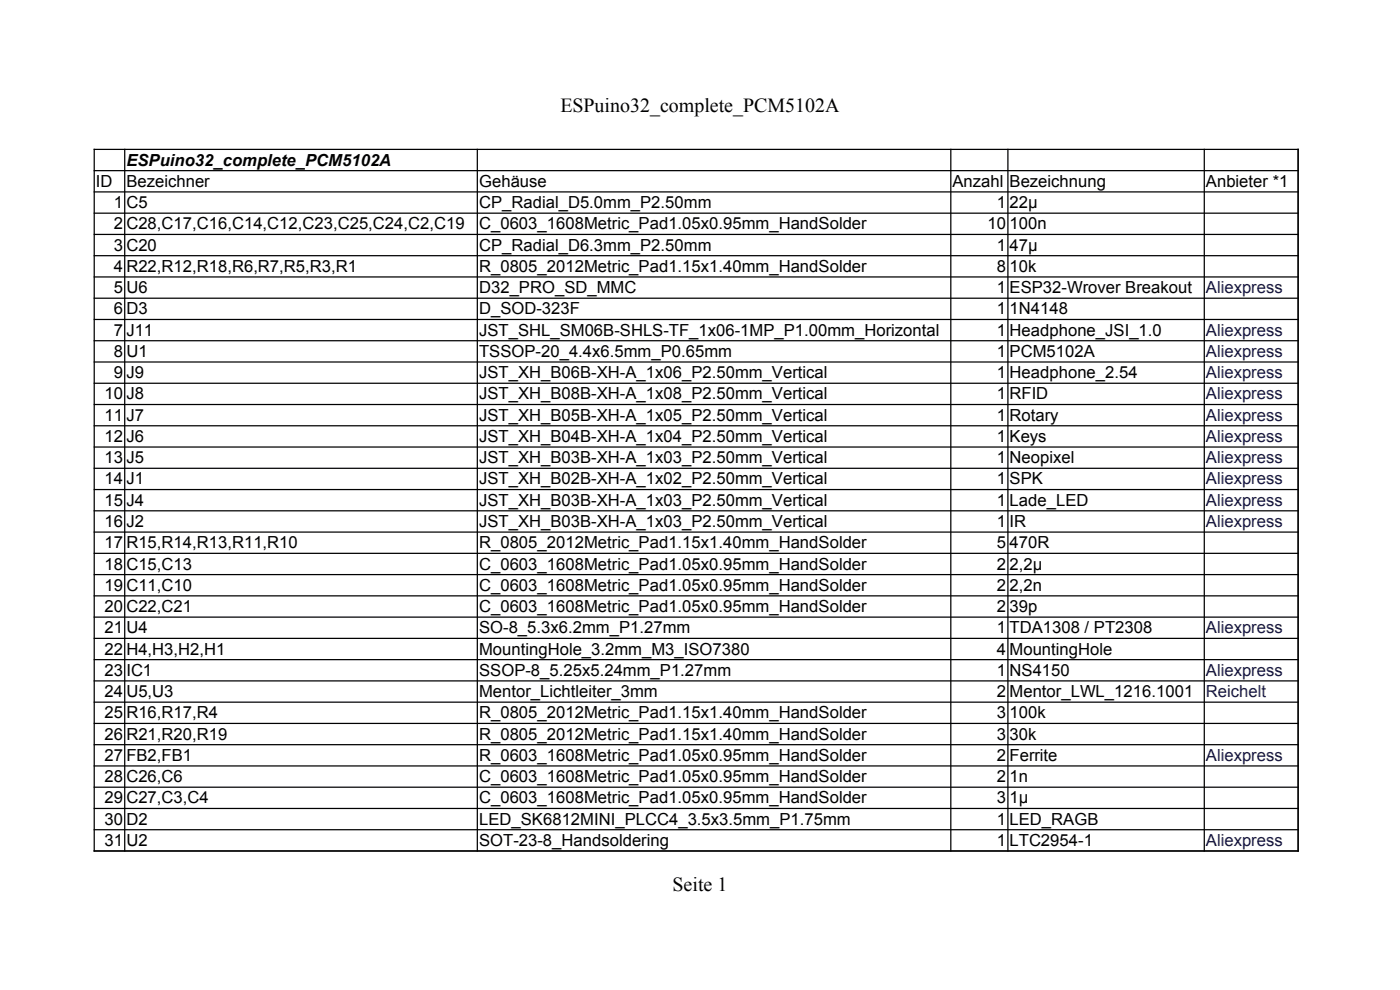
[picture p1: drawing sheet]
<svg xmlns="http://www.w3.org/2000/svg" width="297mm" height="210mm" viewBox="0 0 297 210" stroke-linecap="round" stroke-linejoin="round" font-family="sans-serif">
<defs><g id="words">
<g font-size="4.2">
<text x="118.9" y="23.8">ESPuino32_complete_PCM5102A</text>
<text x="142.7" y="189.1">Seite 1</text>
</g>
<g font-size="3.5">
<text x="26.8" y="35.1">ESPuino32_complete_PCM5102A</text>
<text x="20.4" y="39.6">ID</text>
<text x="26.8" y="39.6">Bezeichner</text>
<text x="101.6" y="39.6">Gehäuse</text>
<text x="202.1" y="39.6">Anzahl</text>
<text x="214.2" y="39.6">Bezeichnung</text>
<text x="255.8" y="39.6">Anbieter *1</text>
<text x="24.1" y="44.1">1</text>
<text x="26.8" y="44.1">C5</text>
<text x="101.6" y="44.1">CP_Radial_D5.0mm_P2.50mm</text>
<text x="211.5" y="44.1">1</text>
<text x="214.2" y="44.1">22µ</text>
<text x="24.1" y="48.7">2</text>
<text x="24.1" y="53.2">3</text>
<text x="26.8" y="48.7">C28,C17,C16,C14,C12,C23,C25,C24,C2,C19</text>
<text x="26.8" y="53.2">C20</text>
<text x="101.6" y="48.7">C_0603_1608Metric_Pad1.05x0.95mm_HandSolder</text>
<text x="101.6" y="53.2">CP_Radial_D6.3mm_P2.50mm</text>
<text x="209.5" y="48.7">10</text>
<text x="211.5" y="53.2">1</text>
<text x="214.2" y="48.7">100n</text>
<text x="214.2" y="53.2">47µ</text>
<text x="24.1" y="57.7">4</text>
<text x="26.8" y="57.7">R22,R12,R18,R6,R7,R5,R3,R1</text>
<text x="101.6" y="57.7">R_0805_2012Metric_Pad1.15x1.40mm_HandSolder</text>
<text x="211.5" y="57.7">8</text>
<text x="214.2" y="57.7">10k</text>
<text x="24.1" y="62.2">5</text>
<text x="26.8" y="62.2">U6</text>
<text x="101.6" y="62.2">D32_PRO_SD_MMC</text>
<text x="211.5" y="62.2">1</text>
<text x="214.2" y="62.2">ESP32-Wrover Breakout</text>
<text x="24.1" y="66.7">6</text>
<text x="24.1" y="71.2">7</text>
<text x="26.8" y="66.7">D3</text>
<text x="26.8" y="71.2">J11</text>
<text x="101.6" y="66.7">D_SOD-323F</text>
<text x="101.6" y="71.2">JST_SHL_SM06B-SHLS-TF_1x06-1MP_P1.00mm_Horizontal</text>
<text x="211.5" y="66.7">1</text>
<text x="211.5" y="71.2">1</text>
<text x="214.2" y="66.7">1N4148</text>
<text x="214.2" y="71.2">Headphone_JSI_1.0</text>
<text x="24.1" y="75.7">8</text>
<text x="26.8" y="75.7">U1</text>
<text x="101.6" y="75.7">TSSOP-20_4.4x6.5mm_P0.65mm</text>
<text x="211.5" y="75.7">1</text>
<text x="214.2" y="75.7">PCM5102A</text>
<text x="24.1" y="80.2">9</text>
<text x="26.8" y="80.2">J9</text>
<text x="101.6" y="80.2">JST_XH_B06B-XH-A_1x06_P2.50mm_Vertical</text>
<text x="211.5" y="80.2">1</text>
<text x="214.2" y="80.2">Headphone_2.54</text>
<text x="22.1" y="84.7">10</text>
<text x="22.1" y="89.3">11</text>
<text x="26.8" y="84.7">J8</text>
<text x="26.8" y="89.3">J7</text>
<text x="101.6" y="84.7">JST_XH_B08B-XH-A_1x08_P2.50mm_Vertical</text>
<text x="101.6" y="89.3">JST_XH_B05B-XH-A_1x05_P2.50mm_Vertical</text>
<text x="211.5" y="84.7">1</text>
<text x="211.5" y="89.3">1</text>
<text x="214.2" y="84.7">RFID</text>
<text x="214.2" y="89.3">Rotary</text>
<text x="22.1" y="93.7">12</text>
<text x="26.8" y="93.7">J6</text>
<text x="101.6" y="93.7">JST_XH_B04B-XH-A_1x04_P2.50mm_Vertical</text>
<text x="211.5" y="93.7">1</text>
<text x="214.2" y="93.7">Keys</text>
<text x="22.1" y="98.3">13</text>
<text x="26.8" y="98.3">J5</text>
<text x="101.6" y="98.3">JST_XH_B03B-XH-A_1x03_P2.50mm_Vertical</text>
<text x="211.5" y="98.3">1</text>
<text x="214.2" y="98.3">Neopixel</text>
<text x="22.1" y="102.8">14</text>
<text x="22.1" y="107.3">15</text>
<text x="26.8" y="102.8">J1</text>
<text x="26.8" y="107.3">J4</text>
<text x="101.6" y="102.8">JST_XH_B02B-XH-A_1x02_P2.50mm_Vertical</text>
<text x="101.6" y="107.3">JST_XH_B03B-XH-A_1x03_P2.50mm_Vertical</text>
<text x="211.5" y="102.8">1</text>
<text x="211.5" y="107.3">1</text>
<text x="214.2" y="102.8">SPK</text>
<text x="214.2" y="107.3">Lade_LED</text>
<text x="22.1" y="111.8">16</text>
<text x="26.8" y="111.8">J2</text>
<text x="101.6" y="111.8">JST_XH_B03B-XH-A_1x03_P2.50mm_Vertical</text>
<text x="211.5" y="111.8">1</text>
<text x="214.2" y="111.8">IR</text>
<text x="22.1" y="116.3">17</text>
<text x="26.8" y="116.3">R15,R14,R13,R11,R10</text>
<text x="101.6" y="116.3">R_0805_2012Metric_Pad1.15x1.40mm_HandSolder</text>
<text x="211.5" y="116.3">5</text>
<text x="214.2" y="116.3">470R</text>
<text x="22.1" y="120.8">18</text>
<text x="22.1" y="125.3">19</text>
<text x="26.8" y="120.8">C15,C13</text>
<text x="26.8" y="125.3">C11,C10</text>
<text x="101.6" y="120.8">C_0603_1608Metric_Pad1.05x0.95mm_HandSolder</text>
<text x="101.6" y="125.3">C_0603_1608Metric_Pad1.05x0.95mm_HandSolder</text>
<text x="211.5" y="120.8">2</text>
<text x="211.5" y="125.3">2</text>
<text x="214.2" y="120.8">2,2µ</text>
<text x="214.2" y="125.3">2,2n</text>
<text x="22.1" y="129.8">20</text>
<text x="26.8" y="129.8">C22,C21</text>
<text x="101.6" y="129.8">C_0603_1608Metric_Pad1.05x0.95mm_HandSolder</text>
<text x="211.5" y="129.8">2</text>
<text x="214.2" y="129.8">39p</text>
<text x="22.1" y="134.3">21</text>
<text x="26.8" y="134.3">U4</text>
<text x="101.6" y="134.3">SO-8_5.3x6.2mm_P1.27mm</text>
<text x="211.5" y="134.3">1</text>
<text x="214.2" y="134.3">TDA1308 / PT2308</text>
<text x="22.1" y="138.9">22</text>
<text x="22.1" y="143.4">23</text>
<text x="26.8" y="138.9">H4,H3,H2,H1</text>
<text x="26.8" y="143.4">IC1</text>
<text x="101.6" y="138.9">MountingHole_3.2mm_M3_ISO7380</text>
<text x="101.6" y="143.4">SSOP-8_5.25x5.24mm_P1.27mm</text>
<text x="211.5" y="138.9">4</text>
<text x="211.5" y="143.4">1</text>
<text x="214.2" y="138.9">MountingHole</text>
<text x="214.2" y="143.4">NS4150</text>
<text x="22.1" y="147.9">24</text>
<text x="26.8" y="147.9">U5,U3</text>
<text x="101.6" y="147.9">Mentor_Lichtleiter_3mm</text>
<text x="211.5" y="147.9">2</text>
<text x="214.2" y="147.9">Mentor_LWL_1216.1001</text>
<text x="22.1" y="152.4">25</text>
<text x="26.8" y="152.4">R16,R17,R4</text>
<text x="101.6" y="152.4">R_0805_2012Metric_Pad1.15x1.40mm_HandSolder</text>
<text x="211.5" y="152.4">3</text>
<text x="214.2" y="152.4">100k</text>
<text x="22.1" y="156.9">26</text>
<text x="22.1" y="161.4">27</text>
<text x="26.8" y="156.9">R21,R20,R19</text>
<text x="26.8" y="161.4">FB2,FB1</text>
<text x="101.6" y="156.9">R_0805_2012Metric_Pad1.15x1.40mm_HandSolder</text>
<text x="101.6" y="161.4">R_0603_1608Metric_Pad1.05x0.95mm_HandSolder</text>
<text x="211.5" y="156.9">3</text>
<text x="211.5" y="161.4">2</text>
<text x="214.2" y="156.9">30k</text>
<text x="214.2" y="161.4">Ferrite</text>
<text x="22.1" y="165.9">28</text>
<text x="26.8" y="165.9">C26,C6</text>
<text x="101.6" y="165.9">C_0603_1608Metric_Pad1.05x0.95mm_HandSolder</text>
<text x="211.5" y="165.9">2</text>
<text x="214.2" y="165.9">1n</text>
<text x="22.1" y="170.4">29</text>
<text x="26.8" y="170.4">C27,C3,C4</text>
<text x="101.6" y="170.4">C_0603_1608Metric_Pad1.05x0.95mm_HandSolder</text>
<text x="211.5" y="170.4">3</text>
<text x="214.2" y="170.4">1µ</text>
<text x="22.1" y="174.9">30</text>
<text x="22.1" y="179.4">31</text>
<text x="26.8" y="174.9">D2</text>
<text x="26.8" y="179.4">U2</text>
<text x="101.6" y="174.9">LED_SK6812MINI_PLCC4_3.5x3.5mm_P1.75mm</text>
<text x="101.6" y="179.4">SOT-23-8_Handsoldering</text>
<text x="211.5" y="174.9">1</text>
<text x="211.5" y="179.4">1</text>
<text x="214.2" y="174.9">LED_RAGB</text>
<text x="214.2" y="179.4">LTC2954-1</text>
</g>
<g font-size="3.5" fill="#000080">
<text x="255.8" y="62.2">Aliexpress</text>
<text x="255.8" y="71.2">Aliexpress</text>
<text x="255.8" y="75.7">Aliexpress</text>
<text x="255.8" y="80.2">Aliexpress</text>
<text x="255.8" y="84.7">Aliexpress</text>
<text x="255.8" y="89.3">Aliexpress</text>
<text x="255.8" y="93.8">Aliexpress</text>
<text x="255.8" y="98.3">Aliexpress</text>
<text x="255.8" y="102.8">Aliexpress</text>
<text x="255.8" y="107.3">Aliexpress</text>
<text x="255.8" y="111.8">Aliexpress</text>
<text x="255.8" y="134.3">Aliexpress</text>
<text x="255.8" y="143.4">Aliexpress</text>
<text x="255.8" y="147.9">Reichelt</text>
<text x="255.8" y="161.4">Aliexpress</text>
<text x="255.8" y="179.5">Aliexpress</text>
</g>
</g></defs>
<g fill="none" stroke="#000" stroke-width=".26">
<path d="M19.9 31.7h255.6M19.9 36.2h255.6M20 31.6v149.1M26.5 31.6v149.1M101.3 31.6v149.1M201.7 31.6v149.1M213.8 31.6v149.1M255.5 31.6v149.1M275.4 31.6v149.1M19.9 40.7h255.6M19.9 45.2h255.6M19.9 49.7h255.6"/>
<path d="M19.9 54.2h255.6M19.9 58.8h255.6M19.9 63.3h255.6M19.9 67.8h255.6M19.9 72.3h255.6M19.9 76.8h255.6M19.9 81.3h255.6M19.9 85.8h255.6M19.9 90.3h255.6M19.9 94.8h255.6M19.9 99.3h255.6M19.9 103.9h255.6"/>
<path d="M19.9 108.4h255.6M19.9 112.9h255.6M19.9 117.4h255.6M19.9 121.9h255.6M19.9 126.4h255.6M19.9 130.9h255.6M19.9 135.4h255.6M19.9 139.9h255.6M19.9 144.4h255.6M19.9 149h255.6M19.9 153.5h255.6M19.9 158h255.6"/>
<path d="M19.9 162.5h255.6M19.9 167h255.6M19.9 171.5h255.6M19.9 176h255.6M19.9 180.5h255.6"/>
</g>
<use href="#words"/>
</svg>
